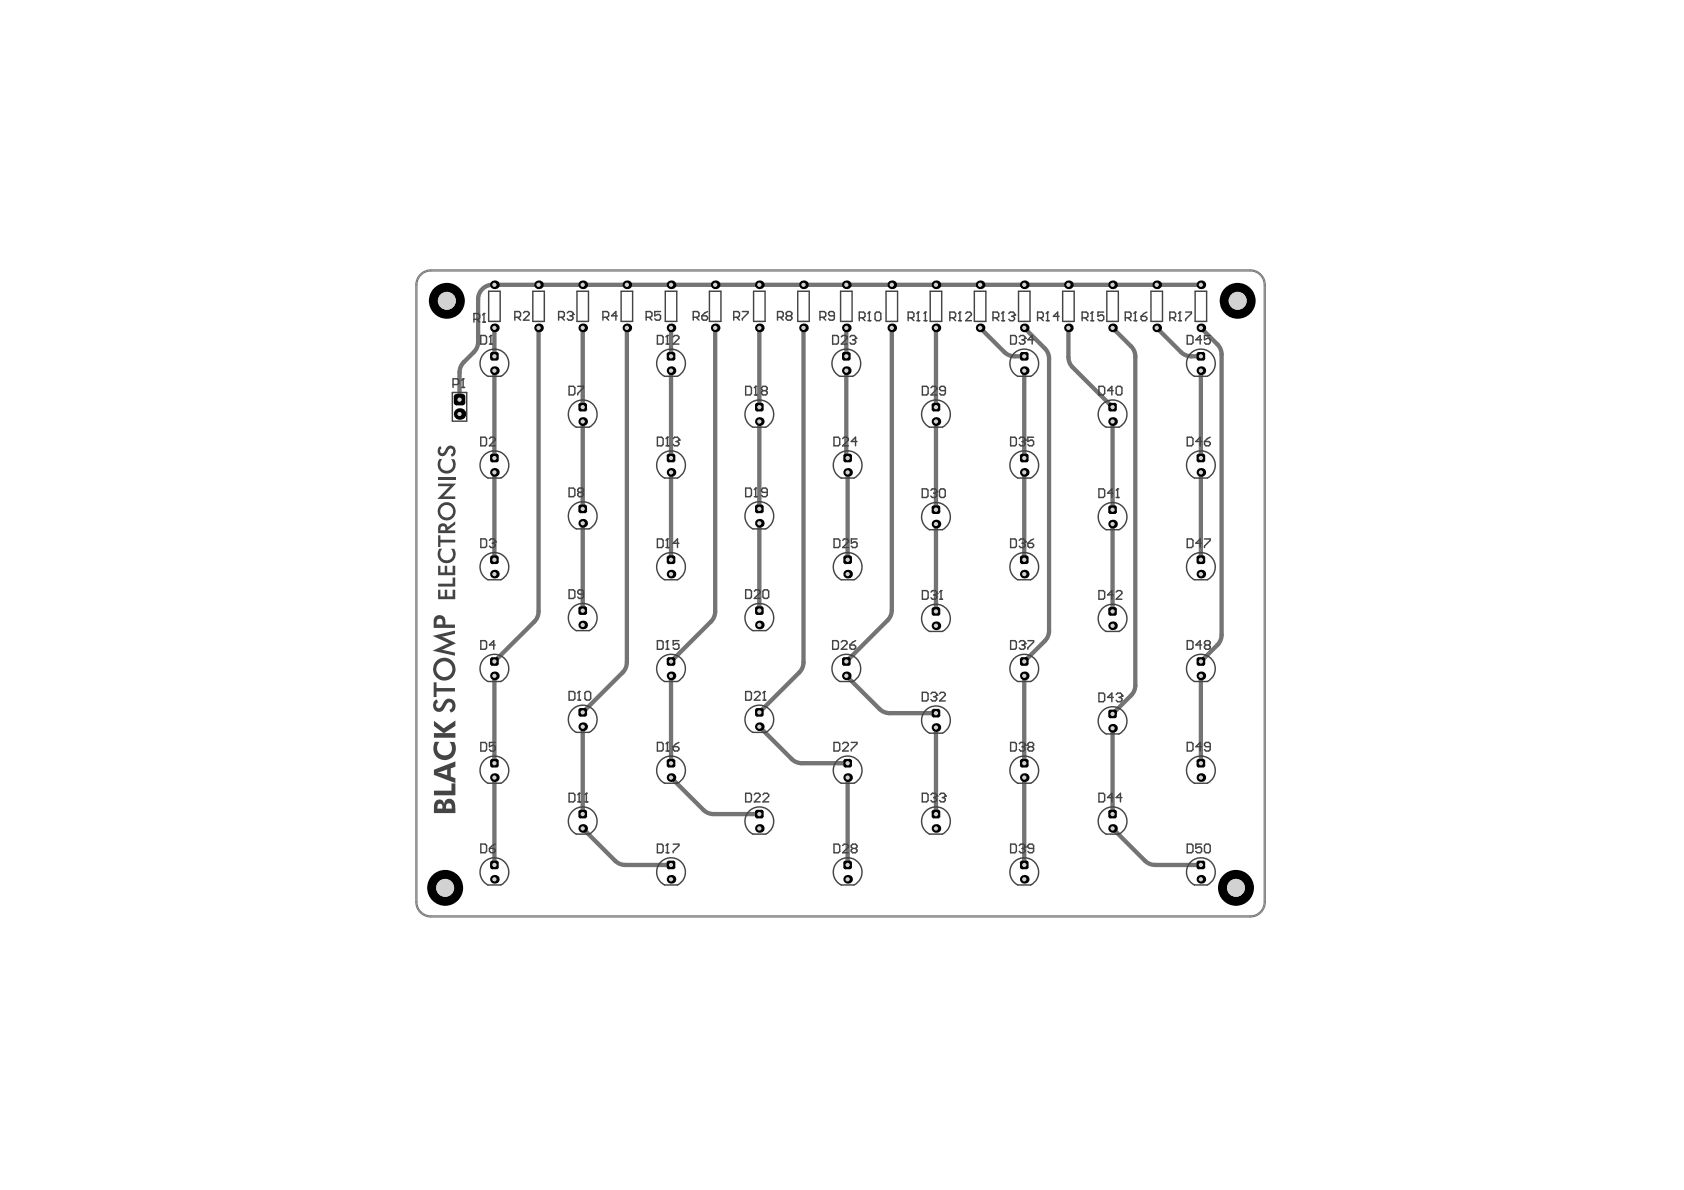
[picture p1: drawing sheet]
<svg xmlns="http://www.w3.org/2000/svg" width="297mm" height="210mm" viewBox="0 0 297 210" stroke-linecap="round" stroke-linejoin="round" font-family="sans-serif">
<g fill="#747474">
<circle cx="102.8" cy="71.8" r=".38"/>
<circle cx="102.8" cy="57.8" r=".38"/>
<circle cx="118.4" cy="62.8" r=".38"/>
<circle cx="118.4" cy="57.8" r=".38"/>
</g>
<path d="M118.4 118.9v.3" fill="none" stroke="#747474" stroke-width=".76"/>
<circle cx="118.4" cy="118.9" r=".38" fill="#747474"/>
<g fill="none" stroke="#747474" stroke-width=".76">
<path d="M84.3 52.8v7.5M102.8 57.8v14M110.6 57.8v59M118.4 57.8v5M126.2 57.8v50.1M149.3 57.8v5M157.3 57.8v49.8M165.1 57.8v14M102.8 74.4v15.4M118.4 65.4v15.4M149.3 65.4v14.8M165.1 74.4v15.5"/>
<path d="M185 63.2v48.1M196.2 74.4v15.5M200.3 62.9v58M211.8 65.4v15.4M215.5 62.5v49.5M102.8 92.3v15.4M118.4 83.3v15.4M149.5 83.3v15.4M165.1 92.4v15.4M196.2 92.4v15.4M211.8 83.3v15.4M118.4 119.2v15.4"/>
<path d="M211.8 119.2v15.4M102.8 128.2v15.4M149.5 137.2v15.4M165.1 128.3v15.3M196.2 128.5v15.1"/>
</g>
<g fill="#747474">
<circle cx="133.9" cy="89.8" r=".38"/>
<circle cx="133.9" cy="71.8" r=".38"/>
<circle cx="133.9" cy="57.8" r=".38"/>
</g>
<path d="M86.9 50.2h.3M87.2 57.8v5" fill="none" stroke="#747474" stroke-width=".76"/>
<circle cx="133.9" cy="74.4" r=".38" fill="#747474"/>
<g fill="none" stroke="#747474" stroke-width=".76">
<path d="M86.9 50.2a2.53 2.53 0 0 0-2.6 2.6M87.2 50.2h124.6M95 57.8v50.5l-.3 .7-.4 .6-7.1 7.1M133.9 57.8v14M141.7 57.8v59.4l-.2 .8-.5 .6-7.1 7.1M172.9 57.8l4.3 4.3 .6 .5a4.9 4.9 0 0 0 2.9 .2M180.7 57.8l3.9 4 .3 .7 .1 .7M188.5 57.8v5.2l.2 1.1 .5 .7 7 7M196.2 57.8l3.6 3.6 .3 .7 .2 .8M204 57.8l4.3 4.3 .7 .5a4.9 4.9 0 0 0 2.8 .2M211.8 57.8l3.2 3.2 .4 .7 .1 .8M84.3 60.3l-.1 .8-.3 .7-2.1 2.1-.6 1-.1 .8v4.8"/>
<path d="M87.2 65.4v15.4M133.9 74.4v15.4M180.7 65.4v15.4M87.2 83.3v15.4M133.9 92.3v15.4M149.3 80.2l.2 .6M180.7 83.3v15.4M87.2 119.2v15.4M110.6 116.8l-.3 1.2-.5 .6-7 7.1M126.2 107.9l-.2 .7-.6 1-7 7.1M149.3 119.2l5.8 5.9 .7 .4 1.1 .3h8.2M157.3 107.6l-.3 1.2-.4 .6-7.3 7.3"/>
<path d="M180.7 119.2v15.4M185 111.3l-.1 .7-.3 .8-3.9 3.9M215.5 112l-.1 .8-.4 .7-3.2 3.2M87.2 137.2v15.4M118.4 137.2l5.7 5.7 1 .6 .8 .1h8M133.9 128.2l5.7 5.7 1.1 .6 .7 .1h8.1M180.7 137.2v15.4M200.3 120.9l-.2 .8-.3 .7-3.6 3.5M102.8 146.1l5.7 5.7 1 .6 .8 .2h8.1M196.2 146.1l5.8 5.7 1 .6 .7 .2h8.1"/>
</g>
<circle cx="78.5" cy="156.6" r="3.2" fill="#000"/>
<circle cx="78.5" cy="156.6" r="1.58" fill="#d2d2d2"/>
<circle cx="78.8" cy="53.1" r="3.2" fill="#000"/>
<circle cx="78.8" cy="53.1" r="1.58" fill="#d2d2d2"/>
<circle cx="218" cy="156.6" r="3.2" fill="#000"/>
<circle cx="218" cy="156.6" r="1.58" fill="#d2d2d2"/>
<circle cx="218.3" cy="53.1" r="3.2" fill="#000"/>
<circle cx="218.3" cy="53.1" r="1.58" fill="#d2d2d2"/>
<path d="M211.1 152.2l.3-.4h.8l.4 .4v.7l-.4 .4h-.8l-.3-.4z" fill-rule="evenodd" fill="#000"/>
<g fill="#000">
<path d="M211.1 152.2h.3zM211.1 152l.3-.2v.4h-.3z"/>
<path d="M211.4 152.9v.4zM211.1 152.9h.3v.4l-.3-.2z"/>
<path d="M212.2 152.9h.4zM212.2 152.9h.4l-.2 .4h-.2z"/>
<path d="M212.2 151.8v.4zM212.2 151.8l.2 .1 .2 .3h-.4z"/>
</g>
<circle cx="211.8" cy="152.6" r=".38" fill="#d2d2d2"/>
<circle cx="211.8" cy="65.4" r=".76" fill="#000"/>
<circle cx="211.8" cy="65.4" r=".38" fill="#d2d2d2"/>
<circle cx="110.6" cy="50.2" r=".76" fill="#000"/>
<circle cx="110.6" cy="50.2" r=".38" fill="#d2d2d2"/>
<circle cx="211.8" cy="137.2" r=".76" fill="#000"/>
<circle cx="211.8" cy="137.2" r=".38" fill="#d2d2d2"/>
<path d="M211.1 134.2l.3-.3h.8l.4 .3v.8l-.4 .4h-.8l-.3-.4z" fill-rule="evenodd" fill="#000"/>
<g fill="#000">
<path d="M211.1 134.2h.3zM211.1 134.1l.3-.2v.3h-.3z"/>
<path d="M211.4 135v.4zM211.1 135h.3v.4l-.3-.2z"/>
<path d="M212.2 135h.4zM212.2 135h.4l-.2 .3-.2 .1z"/>
<path d="M212.2 133.9v.3zM212.2 133.9h.2l.2 .3h-.4z"/>
</g>
<circle cx="211.8" cy="134.6" r=".38" fill="#d2d2d2"/>
<circle cx="211.8" cy="119.2" r=".76" fill="#000"/>
<circle cx="211.8" cy="119.2" r=".38" fill="#d2d2d2"/>
<path d="M211.1 116.3l.3-.4h.8l.4 .4v.8l-.4 .3h-.8l-.3-.3z" fill-rule="evenodd" fill="#000"/>
<g fill="#000">
<path d="M211.1 116.3h.3zM211.1 116.1l.3-.2v.4h-.3z"/>
<path d="M211.4 117.1v.3zM211.1 117.1h.3v.3h-.1z"/>
<path d="M212.2 117.1h.4zM212.2 117.1h.4l-.2 .3h-.2z"/>
<path d="M212.2 115.9v.4zM212.2 115.9l.2 .1 .2 .3h-.4z"/>
</g>
<circle cx="211.8" cy="116.7" r=".38" fill="#d2d2d2"/>
<circle cx="211.8" cy="101.3" r=".76" fill="#000"/>
<circle cx="211.8" cy="101.3" r=".38" fill="#d2d2d2"/>
<path d="M211.1 98.4l.3-.4h.8l.4 .4v.7l-.4 .4h-.8l-.3-.4z" fill-rule="evenodd" fill="#000"/>
<g fill="#000">
<path d="M211.1 98.4h.3zM211.1 98.2l.3-.2v.4h-.3z"/>
<path d="M211.4 99.1v.4zM211.1 99.1h.3v.4l-.1-.1z"/>
<path d="M212.2 99.1h.4zM212.2 99.1h.4l-.2 .3-.2 .1z"/>
<path d="M212.2 98v.4zM212.2 98l.3 .2 .1 .2h-.4z"/>
</g>
<circle cx="211.8" cy="98.7" r=".38" fill="#d2d2d2"/>
<circle cx="211.8" cy="83.3" r=".76" fill="#000"/>
<circle cx="211.8" cy="83.3" r=".38" fill="#d2d2d2"/>
<path d="M211.1 62.5l.3-.4h.8l.4 .4v.7l-.4 .4h-.8l-.3-.4z" fill-rule="evenodd" fill="#000"/>
<g fill="#000">
<path d="M211.1 62.5h.3zM211.1 62.3l.3-.2v.4h-.3z"/>
<path d="M211.4 63.2v.4zM211.1 63.2h.3v.4l-.3-.2z"/>
<path d="M212.2 63.2h.4zM212.2 63.2h.4l-.1 .2-.3 .2z"/>
<path d="M212.2 62.1v.4zM212.2 62.1h.2l.2 .4h-.4z"/>
</g>
<circle cx="211.8" cy="62.8" r=".38" fill="#d2d2d2"/>
<circle cx="211.8" cy="50.2" r=".76" fill="#000"/>
<circle cx="211.8" cy="50.2" r=".38" fill="#d2d2d2"/>
<circle cx="110.6" cy="57.8" r=".76" fill="#000"/>
<circle cx="110.6" cy="57.8" r=".38" fill="#d2d2d2"/>
<circle cx="211.8" cy="155.1" r=".76" fill="#000"/>
<circle cx="211.8" cy="155.1" r=".38" fill="#d2d2d2"/>
<path d="M211.1 80.4l.3-.4h.8l.4 .4v.8l-.4 .4h-.8l-.3-.4z" fill-rule="evenodd" fill="#000"/>
<g fill="#000">
<path d="M211.1 80.4h.3zM211.1 80.2l.3-.2v.4h-.3z"/>
<path d="M211.4 81.2v.4zM211.1 81.2h.3v.4l-.3-.2z"/>
<path d="M212.2 81.2h.4zM212.2 81.2h.4l-.2 .3-.2 .1z"/>
<path d="M212.2 80v.4zM212.2 80l.2 .1 .2 .3h-.4z"/>
</g>
<circle cx="211.8" cy="80.8" r=".38" fill="#d2d2d2"/>
<circle cx="211.8" cy="57.8" r=".76" fill="#000"/>
<circle cx="211.8" cy="57.8" r=".38" fill="#d2d2d2"/>
<path d="M86.4 152.2l.4-.4h.8l.4 .4v.7l-.4 .4h-.8l-.4-.4z" fill-rule="evenodd" fill="#000"/>
<g fill="#000">
<path d="M86.4 152.2h.4zM86.5 152l.3-.2v.4h-.4z"/>
<path d="M86.8 152.9v.4zM86.4 152.9h.4v.4l-.3-.2z"/>
<path d="M87.6 152.9h.4zM87.6 152.9h.4l-.1 .2-.3 .2z"/>
<path d="M87.6 151.8v.4zM87.6 151.8l.3 .2 .1 .2h-.4z"/>
</g>
<circle cx="87.2" cy="152.6" r=".38" fill="#d2d2d2"/>
<circle cx="87.2" cy="65.4" r=".76" fill="#000"/>
<circle cx="87.2" cy="65.4" r=".38" fill="#d2d2d2"/>
<circle cx="102.8" cy="128.2" r=".76" fill="#000"/>
<circle cx="102.8" cy="128.2" r=".38" fill="#d2d2d2"/>
<path d="M102 89.4l.4-.4h.8l.3 .4v.7l-.3 .4h-.8l-.4-.4z" fill-rule="evenodd" fill="#000"/>
<g fill="#000">
<path d="M102 89.4h.4zM102.1 89.2l.3-.2v.4h-.4z"/>
<path d="M102.4 90.1v.4zM102 90.1h.4v.4h-.2z"/>
<path d="M103.2 90.1h.3zM103.2 90.1h.3v.2l-.3 .2z"/>
<path d="M103.2 89v.4zM103.2 89l.3 .2v.2h-.3z"/>
</g>
<circle cx="102.8" cy="89.8" r=".38" fill="#d2d2d2"/>
<path d="M117.6 152.2l.4-.4h.7l.4 .4v.7l-.4 .4h-.7l-.4-.4z" fill-rule="evenodd" fill="#000"/>
<g fill="#000">
<path d="M117.6 152.2h.4zM117.7 152l.3-.2v.4h-.4z"/>
<path d="M118 152.9v.4zM117.6 152.9h.4v.4l-.3-.2z"/>
<path d="M118.7 152.9h.4zM118.7 152.9h.4v.2l-.4 .2z"/>
<path d="M118.7 151.8v.4zM118.7 151.8l.4 .2v.2h-.4z"/>
</g>
<circle cx="118.4" cy="152.6" r=".38" fill="#d2d2d2"/>
<circle cx="118.4" cy="65.4" r=".76" fill="#000"/>
<circle cx="118.4" cy="65.4" r=".38" fill="#d2d2d2"/>
<circle cx="133.9" cy="128.2" r=".76" fill="#000"/>
<circle cx="133.9" cy="128.2" r=".38" fill="#d2d2d2"/>
<path d="M133.2 89.4l.4-.4h.7l.4 .4v.7l-.4 .4h-.7l-.4-.4z" fill-rule="evenodd" fill="#000"/>
<g fill="#000">
<path d="M133.2 89.4h.4zM133.2 89.2l.4-.2v.4h-.4z"/>
<path d="M133.6 90.1v.4zM133.2 90.1h.4v.4l-.4-.2z"/>
<path d="M134.3 90.1h.4zM134.3 90.1h.4l-.2 .4h-.2z"/>
<path d="M134.3 89v.4zM134.3 89l.3 .2 .1 .2h-.4z"/>
</g>
<circle cx="133.9" cy="89.8" r=".38" fill="#d2d2d2"/>
<path d="M148.8 152.2l.3-.4h.8l.4 .4v.7l-.4 .4h-.8l-.3-.4z" fill-rule="evenodd" fill="#000"/>
<g fill="#000">
<path d="M148.8 152.2h.3zM148.8 152l.3-.2v.4h-.3z"/>
<path d="M149.1 152.9v.4zM148.8 152.9h.3v.4l-.3-.2z"/>
<path d="M149.9 152.9h.4zM149.9 152.9h.4l-.1 .2-.3 .2z"/>
<path d="M149.9 151.8v.4zM149.9 151.8l.3 .2 .1 .2h-.4z"/>
</g>
<circle cx="149.5" cy="152.6" r=".38" fill="#d2d2d2"/>
<circle cx="149.3" cy="65.4" r=".76" fill="#000"/>
<circle cx="149.3" cy="65.4" r=".38" fill="#d2d2d2"/>
<circle cx="165.1" cy="128.3" r=".76" fill="#000"/>
<circle cx="165.1" cy="128.3" r=".38" fill="#d2d2d2"/>
<path d="M164.3 107.5l.4-.4h.8l.4 .4v.7l-.4 .4h-.8l-.4-.4z" fill-rule="evenodd" fill="#000"/>
<g fill="#000">
<path d="M164.3 107.5h.4zM164.4 107.3l.3-.2v.4h-.4z"/>
<path d="M164.7 108.2v.4zM164.3 108.2h.4v.4l-.3-.2z"/>
<path d="M165.5 108.2h.4zM165.5 108.2h.4l-.1 .2-.3 .2z"/>
<path d="M165.5 107.1v.4zM165.5 107.1h.2l.2 .4h-.4z"/>
</g>
<circle cx="165.1" cy="107.8" r=".38" fill="#d2d2d2"/>
<path d="M179.9 152.2l.4-.4h.7l.4 .4v.7l-.4 .4h-.7l-.4-.4z" fill-rule="evenodd" fill="#000"/>
<g fill="#000">
<path d="M179.9 152.2h.4zM180 152l.3-.2v.4h-.4z"/>
<path d="M180.3 152.9v.4zM179.9 152.9h.4v.4l-.3-.2z"/>
<path d="M181 152.9h.4zM181 152.9h.4l-.2 .4h-.2z"/>
<path d="M181 151.8v.4zM181 151.8l.4 .2v.2h-.4z"/>
</g>
<circle cx="180.7" cy="152.6" r=".38" fill="#d2d2d2"/>
<circle cx="180.7" cy="65.4" r=".76" fill="#000"/>
<circle cx="180.7" cy="65.4" r=".38" fill="#d2d2d2"/>
<circle cx="87.2" cy="137.2" r=".76" fill="#000"/>
<circle cx="87.2" cy="137.2" r=".38" fill="#d2d2d2"/>
<path d="M86.4 134.2l.4-.3h.8l.4 .3v.8l-.4 .4h-.8l-.4-.4z" fill-rule="evenodd" fill="#000"/>
<g fill="#000">
<path d="M86.4 134.2h.4zM86.5 134.1l.3-.2v.3h-.4z"/>
<path d="M86.8 135v.4zM86.4 135h.4v.4l-.3-.2z"/>
<path d="M87.6 135h.4zM87.6 135h.4l-.1 .2-.3 .2z"/>
<path d="M87.6 133.9v.3zM87.6 133.9l.3 .2 .1 .1h-.4z"/>
</g>
<circle cx="87.2" cy="134.6" r=".38" fill="#d2d2d2"/>
<circle cx="87.2" cy="119.2" r=".76" fill="#000"/>
<circle cx="87.2" cy="119.2" r=".38" fill="#d2d2d2"/>
<path d="M86.4 116.3l.4-.4h.8l.4 .4v.8l-.4 .3h-.8l-.4-.3z" fill-rule="evenodd" fill="#000"/>
<g fill="#000">
<path d="M86.4 116.3h.4zM86.5 116.1l.3-.2v.4h-.4z"/>
<path d="M86.8 117.1v.3zM86.4 117.1h.4v.3h-.2z"/>
<path d="M87.6 117.1h.4zM87.6 117.1h.4l-.2 .3h-.2z"/>
<path d="M87.6 115.9v.4zM87.6 115.9l.2 .1 .2 .3h-.4z"/>
</g>
<circle cx="87.2" cy="116.7" r=".38" fill="#d2d2d2"/>
<circle cx="87.2" cy="101.3" r=".76" fill="#000"/>
<circle cx="87.2" cy="101.3" r=".38" fill="#d2d2d2"/>
<path d="M86.4 98.4l.4-.4h.8l.4 .4v.7l-.4 .4h-.8l-.4-.4z" fill-rule="evenodd" fill="#000"/>
<g fill="#000">
<path d="M86.4 98.4h.4zM86.5 98.2l.3-.2v.4h-.4z"/>
<path d="M86.8 99.1v.4zM86.4 99.1h.4v.4l-.2-.1z"/>
<path d="M87.6 99.1h.4zM87.6 99.1h.4l-.2 .3-.2 .1z"/>
<path d="M87.6 98v.4zM87.6 98l.3 .2 .1 .2h-.4z"/>
</g>
<circle cx="87.2" cy="98.7" r=".38" fill="#d2d2d2"/>
<circle cx="87.2" cy="83.3" r=".76" fill="#000"/>
<circle cx="87.2" cy="83.3" r=".38" fill="#d2d2d2"/>
<path d="M86.4 62.5l.4-.4h.8l.4 .4v.7l-.4 .4h-.8l-.4-.4z" fill-rule="evenodd" fill="#000"/>
<g fill="#000">
<path d="M86.4 62.5h.4zM86.5 62.3l.3-.2v.4h-.4z"/>
<path d="M86.8 63.2v.4zM86.4 63.2h.4v.4l-.3-.2z"/>
<path d="M87.6 63.2h.4zM87.6 63.2h.4l-.1 .2-.3 .2z"/>
<path d="M87.6 62.1v.4zM87.6 62.1h.2l.2 .4h-.4z"/>
</g>
<circle cx="87.2" cy="62.8" r=".38" fill="#d2d2d2"/>
<circle cx="87.2" cy="50.2" r=".76" fill="#000"/>
<circle cx="87.2" cy="50.2" r=".38" fill="#d2d2d2"/>
<circle cx="95" cy="50.2" r=".76" fill="#000"/>
<circle cx="95" cy="50.2" r=".38" fill="#d2d2d2"/>
<path d="M102 143.2l.4-.4h.8l.3 .4v.8l-.3 .4h-.8l-.4-.4z" fill-rule="evenodd" fill="#000"/>
<g fill="#000">
<path d="M102 143.2h.4zM102.1 143l.3-.2v.4h-.4z"/>
<path d="M102.4 144v.4zM102 144h.4v.4l-.2-.1z"/>
<path d="M103.2 144h.3zM103.2 144h.3v.2l-.3 .2z"/>
<path d="M103.2 142.8v.4zM103.2 142.8l.3 .2v.2h-.3z"/>
</g>
<circle cx="102.8" cy="143.6" r=".38" fill="#d2d2d2"/>
<path d="M102 125.3l.4-.4h.8l.3 .4v.7l-.3 .4h-.8l-.4-.4z" fill-rule="evenodd" fill="#000"/>
<g fill="#000">
<path d="M102 125.3h.4zM102.1 125.1l.3-.2v.4h-.4z"/>
<path d="M102.4 126v.4zM102 126h.4v.4l-.3-.2z"/>
<path d="M103.2 126h.3zM103.2 126h.3v.2l-.3 .2z"/>
<path d="M103.2 124.9v.4zM103.2 124.9h.2l.1 .4h-.3z"/>
</g>
<circle cx="102.8" cy="125.7" r=".38" fill="#d2d2d2"/>
<circle cx="102.8" cy="110.2" r=".76" fill="#000"/>
<circle cx="102.8" cy="110.2" r=".38" fill="#d2d2d2"/>
<path d="M102 107.3l.4-.4h.8l.3 .4v.8l-.3 .4h-.8l-.4-.4z" fill-rule="evenodd" fill="#000"/>
<g fill="#000">
<path d="M102 107.3h.4zM102.1 107.1l.3-.2v.4h-.4z"/>
<path d="M102.4 108.1v.4zM102 108.1h.4v.4l-.2-.1z"/>
<path d="M103.2 108.1h.3zM103.2 108.1h.3l-.1 .3-.2 .1z"/>
<path d="M103.2 106.9v.4zM103.2 106.9l.2 .1 .1 .3h-.3z"/>
</g>
<circle cx="102.8" cy="107.7" r=".38" fill="#d2d2d2"/>
<circle cx="102.8" cy="92.3" r=".76" fill="#000"/>
<circle cx="102.8" cy="92.3" r=".38" fill="#d2d2d2"/>
<path d="M102 71.4l.4-.3h.8l.3 .3v.8l-.3 .4h-.8l-.4-.4z" fill-rule="evenodd" fill="#000"/>
<g fill="#000">
<path d="M102 71.4h.4zM102.1 71.2l.3-.1v.3h-.4z"/>
<path d="M102.4 72.2v.4zM102 72.2h.4v.4l-.2-.1z"/>
<path d="M103.2 72.2h.3zM103.2 72.2h.3v.2l-.3 .2z"/>
<path d="M103.2 71.1v.3zM103.2 71.1l.3 .1v.2h-.3z"/>
</g>
<circle cx="102.8" cy="71.8" r=".38" fill="#d2d2d2"/>
<circle cx="102.8" cy="50.2" r=".76" fill="#000"/>
<circle cx="102.8" cy="50.2" r=".38" fill="#d2d2d2"/>
<circle cx="118.4" cy="137.2" r=".76" fill="#000"/>
<circle cx="118.4" cy="137.2" r=".38" fill="#d2d2d2"/>
<path d="M117.6 134.2l.4-.3h.7l.4 .3v.8l-.4 .4h-.7l-.4-.4z" fill-rule="evenodd" fill="#000"/>
<g fill="#000">
<path d="M117.6 134.2h.4zM117.7 134.1l.3-.2v.3h-.4z"/>
<path d="M118 135v.4zM117.6 135h.4v.4l-.3-.2z"/>
<path d="M118.7 135h.4zM118.7 135h.4l-.2 .3-.2 .1z"/>
<path d="M118.7 133.9v.3zM118.7 133.9h.2l.2 .3h-.4z"/>
</g>
<circle cx="118.4" cy="134.6" r=".38" fill="#d2d2d2"/>
<circle cx="118.4" cy="119.2" r=".76" fill="#000"/>
<circle cx="118.4" cy="119.2" r=".38" fill="#d2d2d2"/>
<path d="M117.6 116.3l.4-.4h.7l.4 .4v.8l-.4 .3h-.7l-.4-.3z" fill-rule="evenodd" fill="#000"/>
<g fill="#000">
<path d="M117.6 116.3h.4zM117.7 116.1l.3-.2v.4h-.4z"/>
<path d="M118 117.1v.3zM117.6 117.1h.4v.3h-.2z"/>
<path d="M118.7 117.1h.4zM118.7 117.1h.4l-.2 .3h-.2z"/>
<path d="M118.7 115.9v.4zM118.7 115.9l.2 .1 .2 .3h-.4z"/>
</g>
<circle cx="118.4" cy="116.7" r=".38" fill="#d2d2d2"/>
<circle cx="118.4" cy="101.3" r=".76" fill="#000"/>
<circle cx="118.4" cy="101.3" r=".38" fill="#d2d2d2"/>
<path d="M117.6 98.4l.4-.4h.7l.4 .4v.7l-.4 .4h-.7l-.4-.4z" fill-rule="evenodd" fill="#000"/>
<g fill="#000">
<path d="M117.6 98.4h.4zM117.7 98.2l.3-.2v.4h-.4z"/>
<path d="M118 99.1v.4zM117.6 99.1h.4v.4l-.2-.1z"/>
<path d="M118.7 99.1h.4zM118.7 99.1h.4l-.2 .3-.2 .1z"/>
<path d="M118.7 98v.4zM118.7 98l.4 .2v.2h-.4z"/>
</g>
<circle cx="118.4" cy="98.7" r=".38" fill="#d2d2d2"/>
<circle cx="118.4" cy="83.3" r=".76" fill="#000"/>
<circle cx="118.4" cy="83.3" r=".38" fill="#d2d2d2"/>
<path d="M117.6 62.5l.4-.4h.7l.4 .4v.7l-.4 .4h-.7l-.4-.4z" fill-rule="evenodd" fill="#000"/>
<g fill="#000">
<path d="M117.6 62.5h.4zM117.7 62.3l.3-.2v.4h-.4z"/>
<path d="M118 63.2v.4zM117.6 63.2h.4v.4l-.3-.2z"/>
<path d="M118.7 63.2h.4zM118.7 63.2h.4v.2l-.4 .2z"/>
<path d="M118.7 62.1v.4zM118.7 62.1h.2l.2 .4h-.4z"/>
</g>
<circle cx="118.4" cy="62.8" r=".38" fill="#d2d2d2"/>
<circle cx="118.4" cy="50.2" r=".76" fill="#000"/>
<circle cx="118.4" cy="50.2" r=".38" fill="#d2d2d2"/>
<circle cx="126.2" cy="50.2" r=".76" fill="#000"/>
<circle cx="126.2" cy="50.2" r=".38" fill="#d2d2d2"/>
<path d="M133.2 143.2l.4-.4h.7l.4 .4v.8l-.4 .4h-.7l-.4-.4z" fill-rule="evenodd" fill="#000"/>
<g fill="#000">
<path d="M133.2 143.2h.4zM133.2 143l.4-.2v.4h-.4z"/>
<path d="M133.6 144v.4zM133.2 144h.4v.4l-.4-.2z"/>
<path d="M134.3 144h.4zM134.3 144h.4l-.2 .3-.2 .1z"/>
<path d="M134.3 142.8v.4zM134.3 142.8l.2 .1 .2 .3h-.4z"/>
</g>
<circle cx="133.9" cy="143.6" r=".38" fill="#d2d2d2"/>
<path d="M133.2 125.3l.4-.4h.7l.4 .4v.7l-.4 .4h-.7l-.4-.4z" fill-rule="evenodd" fill="#000"/>
<g fill="#000">
<path d="M133.2 125.3h.4zM133.2 125.1l.4-.2v.4h-.4z"/>
<path d="M133.6 126v.4zM133.2 126h.4v.4l-.4-.2z"/>
<path d="M134.3 126h.4zM134.3 126h.4l-.1 .2-.3 .2z"/>
<path d="M134.3 124.9v.4zM134.3 124.9h.2l.2 .4h-.4z"/>
</g>
<circle cx="133.9" cy="125.7" r=".38" fill="#d2d2d2"/>
<circle cx="133.9" cy="110.2" r=".76" fill="#000"/>
<circle cx="133.9" cy="110.2" r=".38" fill="#d2d2d2"/>
<path d="M133.2 107.3l.4-.4h.7l.4 .4v.8l-.4 .4h-.7l-.4-.4z" fill-rule="evenodd" fill="#000"/>
<g fill="#000">
<path d="M133.2 107.3h.4zM133.2 107.1l.4-.2v.4h-.4z"/>
<path d="M133.6 108.1v.4zM133.2 108.1h.4v.4l-.2-.1z"/>
<path d="M134.3 108.1h.4zM134.3 108.1h.4l-.2 .3-.2 .1z"/>
<path d="M134.3 106.9v.4zM134.3 106.9l.2 .1 .2 .3h-.4z"/>
</g>
<circle cx="133.9" cy="107.7" r=".38" fill="#d2d2d2"/>
<circle cx="133.9" cy="92.3" r=".76" fill="#000"/>
<circle cx="133.9" cy="92.3" r=".38" fill="#d2d2d2"/>
<path d="M133.2 71.4l.4-.3h.7l.4 .3v.8l-.4 .4h-.7l-.4-.4z" fill-rule="evenodd" fill="#000"/>
<g fill="#000">
<path d="M133.2 71.4h.4zM133.2 71.2l.4-.1v.3h-.4z"/>
<path d="M133.6 72.2v.4zM133.2 72.2h.4v.4l-.4-.2z"/>
<path d="M134.3 72.2h.4zM134.3 72.2h.4l-.2 .3-.2 .1z"/>
<path d="M134.3 71.1v.3zM134.3 71.1h.2l.2 .3h-.4z"/>
</g>
<circle cx="133.9" cy="71.8" r=".38" fill="#d2d2d2"/>
<circle cx="133.9" cy="50.2" r=".76" fill="#000"/>
<circle cx="133.9" cy="50.2" r=".38" fill="#d2d2d2"/>
<circle cx="141.7" cy="50.2" r=".76" fill="#000"/>
<circle cx="141.7" cy="50.2" r=".38" fill="#d2d2d2"/>
<circle cx="149.5" cy="137.2" r=".76" fill="#000"/>
<circle cx="149.5" cy="137.2" r=".38" fill="#d2d2d2"/>
<path d="M148.8 134.2l.3-.3h.8l.4 .3v.8l-.4 .4h-.8l-.3-.4z" fill-rule="evenodd" fill="#000"/>
<g fill="#000">
<path d="M148.8 134.2h.3zM148.8 134.1l.3-.2v.3h-.3z"/>
<path d="M149.1 135v.4zM148.8 135h.3v.4l-.2-.1z"/>
<path d="M149.9 135h.4zM149.9 135h.4l-.1 .2-.3 .2z"/>
<path d="M149.9 133.9v.3zM149.9 133.9l.3 .2 .1 .1h-.4z"/>
</g>
<circle cx="149.5" cy="134.6" r=".38" fill="#d2d2d2"/>
<circle cx="149.3" cy="119.2" r=".76" fill="#000"/>
<circle cx="149.3" cy="119.2" r=".38" fill="#d2d2d2"/>
<path d="M148.5 116.3l.4-.4h.8l.3 .4v.8l-.3 .3h-.8l-.4-.3z" fill-rule="evenodd" fill="#000"/>
<g fill="#000">
<path d="M148.5 116.3h.4zM148.6 116.1l.3-.2v.4h-.4z"/>
<path d="M148.9 117.1v.3zM148.5 117.1h.4v.3h-.2z"/>
<path d="M149.7 117.1h.3zM149.7 117.1h.3l-.1 .3h-.2z"/>
<path d="M149.7 115.9v.4zM149.7 115.9l.2 .1 .1 .3h-.3z"/>
</g>
<circle cx="149.3" cy="116.7" r=".38" fill="#d2d2d2"/>
<circle cx="149.5" cy="101.3" r=".76" fill="#000"/>
<circle cx="149.5" cy="101.3" r=".38" fill="#d2d2d2"/>
<path d="M148.8 98.4l.3-.4h.8l.4 .4v.7l-.4 .4h-.8l-.3-.4z" fill-rule="evenodd" fill="#000"/>
<g fill="#000">
<path d="M148.8 98.4h.3zM148.8 98.2l.3-.2v.4h-.3z"/>
<path d="M149.1 99.1v.4zM148.8 99.1h.3v.4l-.2-.1z"/>
<path d="M149.9 99.1h.4zM149.9 99.1h.4l-.2 .3-.2 .1z"/>
<path d="M149.9 98v.4zM149.9 98l.3 .2 .1 .2h-.4z"/>
</g>
<circle cx="149.5" cy="98.7" r=".38" fill="#d2d2d2"/>
<circle cx="149.5" cy="83.3" r=".76" fill="#000"/>
<circle cx="149.5" cy="83.3" r=".38" fill="#d2d2d2"/>
<path d="M148.5 62.5l.4-.4h.8l.3 .4v.7l-.3 .4h-.8l-.4-.4z" fill-rule="evenodd" fill="#000"/>
<g fill="#000">
<path d="M148.5 62.5h.4zM148.6 62.3l.3-.2v.4h-.4z"/>
<path d="M148.9 63.2v.4zM148.5 63.2h.4v.4l-.3-.2z"/>
<path d="M149.7 63.2h.3zM149.7 63.2h.3v.2l-.3 .2z"/>
<path d="M149.7 62.1v.4zM149.7 62.1h.2l.1 .4h-.3z"/>
</g>
<circle cx="149.3" cy="62.8" r=".38" fill="#d2d2d2"/>
<circle cx="149.3" cy="50.2" r=".76" fill="#000"/>
<circle cx="149.3" cy="50.2" r=".38" fill="#d2d2d2"/>
<circle cx="157.3" cy="50.2" r=".76" fill="#000"/>
<circle cx="157.3" cy="50.2" r=".38" fill="#d2d2d2"/>
<path d="M164.3 143.2l.4-.4h.8l.4 .4v.8l-.4 .4h-.8l-.4-.4z" fill-rule="evenodd" fill="#000"/>
<g fill="#000">
<path d="M164.3 143.2h.4zM164.4 143l.3-.2v.4h-.4z"/>
<path d="M164.7 144v.4zM164.3 144h.4v.4l-.3-.2z"/>
<path d="M165.5 144h.4zM165.5 144h.4l-.2 .3-.2 .1z"/>
<path d="M165.5 142.8v.4zM165.5 142.8l.2 .1 .2 .3h-.4z"/>
</g>
<circle cx="165.1" cy="143.6" r=".38" fill="#d2d2d2"/>
<path d="M164.3 125.4l.4-.4h.8l.4 .4v.8l-.4 .4h-.8l-.4-.4z" fill-rule="evenodd" fill="#000"/>
<g fill="#000">
<path d="M164.3 125.4h.4zM164.4 125.2l.3-.2v.4h-.4z"/>
<path d="M164.7 126.2v.4zM164.3 126.2h.4v.4l-.3-.2z"/>
<path d="M165.5 126.2h.4zM165.5 126.2h.4l-.2 .3-.2 .1z"/>
<path d="M165.5 125v.4zM165.5 125l.2 .1 .2 .3h-.4z"/>
</g>
<circle cx="165.1" cy="125.8" r=".38" fill="#d2d2d2"/>
<circle cx="165.1" cy="110.4" r=".76" fill="#000"/>
<circle cx="165.1" cy="110.4" r=".38" fill="#d2d2d2"/>
<circle cx="165.1" cy="92.4" r=".76" fill="#000"/>
<circle cx="165.1" cy="92.4" r=".38" fill="#d2d2d2"/>
<path d="M164.3 71.4l.4-.3h.8l.4 .3v.8l-.4 .4h-.8l-.4-.4z" fill-rule="evenodd" fill="#000"/>
<g fill="#000">
<path d="M164.3 71.4h.4zM164.4 71.2l.3-.1v.3h-.4z"/>
<path d="M164.7 72.2v.4zM164.3 72.2h.4v.4l-.3-.2z"/>
<path d="M165.5 72.2h.4zM165.5 72.2h.4l-.2 .3-.2 .1z"/>
<path d="M165.5 71.1v.3zM165.5 71.1h.2l.2 .3h-.4z"/>
</g>
<circle cx="165.1" cy="71.8" r=".38" fill="#d2d2d2"/>
<circle cx="165.1" cy="50.2" r=".76" fill="#000"/>
<circle cx="165.1" cy="50.2" r=".38" fill="#d2d2d2"/>
<circle cx="172.9" cy="50.2" r=".76" fill="#000"/>
<circle cx="172.9" cy="50.2" r=".38" fill="#d2d2d2"/>
<circle cx="180.7" cy="137.2" r=".76" fill="#000"/>
<circle cx="180.7" cy="137.2" r=".38" fill="#d2d2d2"/>
<path d="M179.9 134.2l.4-.3h.7l.4 .3v.8l-.4 .4h-.7l-.4-.4z" fill-rule="evenodd" fill="#000"/>
<g fill="#000">
<path d="M179.9 134.2h.4zM180 134.1l.3-.2v.3h-.4z"/>
<path d="M180.3 135v.4zM179.9 135h.4v.4l-.3-.2z"/>
<path d="M181 135h.4zM181 135h.4l-.2 .3-.2 .1z"/>
<path d="M181 133.9v.3zM181 133.9h.2l.2 .3h-.4z"/>
</g>
<circle cx="180.7" cy="134.6" r=".38" fill="#d2d2d2"/>
<circle cx="180.7" cy="119.2" r=".76" fill="#000"/>
<circle cx="180.7" cy="119.2" r=".38" fill="#d2d2d2"/>
<path d="M179.9 116.3l.4-.4h.7l.4 .4v.8l-.4 .3h-.7l-.4-.3z" fill-rule="evenodd" fill="#000"/>
<g fill="#000">
<path d="M179.9 116.3h.4zM180 116.1l.3-.2v.4h-.4z"/>
<path d="M180.3 117.1v.3zM179.9 117.1h.4v.3h-.2z"/>
<path d="M181 117.1h.4zM181 117.1h.4l-.2 .3h-.2z"/>
<path d="M181 115.9v.4zM181 115.9l.2 .1 .2 .3h-.4z"/>
</g>
<circle cx="180.7" cy="116.7" r=".38" fill="#d2d2d2"/>
<circle cx="180.7" cy="101.3" r=".76" fill="#000"/>
<circle cx="180.7" cy="101.3" r=".38" fill="#d2d2d2"/>
<path d="M179.9 98.4l.4-.4h.7l.4 .4v.7l-.4 .4h-.7l-.4-.4z" fill-rule="evenodd" fill="#000"/>
<g fill="#000">
<path d="M179.9 98.4h.4zM180 98.2l.3-.2v.4h-.4z"/>
<path d="M180.3 99.1v.4zM179.9 99.1h.4v.4l-.2-.1z"/>
<path d="M181 99.1h.4zM181 99.1h.4l-.2 .3-.2 .1z"/>
<path d="M181 98v.4zM181 98l.4 .2v.2h-.4z"/>
</g>
<circle cx="180.7" cy="98.7" r=".38" fill="#d2d2d2"/>
<circle cx="180.7" cy="83.3" r=".76" fill="#000"/>
<circle cx="180.7" cy="83.3" r=".38" fill="#d2d2d2"/>
<path d="M179.9 62.5l.4-.4h.7l.4 .4v.7l-.4 .4h-.7l-.4-.4z" fill-rule="evenodd" fill="#000"/>
<g fill="#000">
<path d="M179.9 62.5h.4zM180 62.3l.3-.2v.4h-.4z"/>
<path d="M180.3 63.2v.4zM179.9 63.2h.4v.4l-.3-.2z"/>
<path d="M181 63.2h.4zM181 63.2h.4v.2l-.4 .2z"/>
<path d="M181 62.1v.4zM181 62.1h.2l.2 .4h-.4z"/>
</g>
<circle cx="180.7" cy="62.8" r=".38" fill="#d2d2d2"/>
<circle cx="180.7" cy="50.2" r=".76" fill="#000"/>
<circle cx="180.7" cy="50.2" r=".38" fill="#d2d2d2"/>
<circle cx="188.5" cy="50.2" r=".76" fill="#000"/>
<circle cx="188.5" cy="50.2" r=".38" fill="#d2d2d2"/>
<circle cx="87.2" cy="155.1" r=".76" fill="#000"/>
<circle cx="87.2" cy="155.1" r=".38" fill="#d2d2d2"/>
<path d="M86.4 80.4l.4-.4h.8l.4 .4v.8l-.4 .4h-.8l-.4-.4z" fill-rule="evenodd" fill="#000"/>
<g fill="#000">
<path d="M86.4 80.4h.4zM86.5 80.2l.3-.2v.4h-.4z"/>
<path d="M86.8 81.2v.4zM86.4 81.2h.4v.4l-.3-.2z"/>
<path d="M87.6 81.2h.4zM87.6 81.2h.4l-.1 .2-.3 .2z"/>
<path d="M87.6 80v.4zM87.6 80l.3 .2 .1 .2h-.4z"/>
</g>
<circle cx="87.2" cy="80.8" r=".38" fill="#d2d2d2"/>
<circle cx="87.2" cy="57.8" r=".76" fill="#000"/>
<circle cx="87.2" cy="57.8" r=".38" fill="#d2d2d2"/>
<circle cx="95" cy="57.8" r=".76" fill="#000"/>
<circle cx="95" cy="57.8" r=".38" fill="#d2d2d2"/>
<circle cx="102.8" cy="146.1" r=".76" fill="#000"/>
<circle cx="102.8" cy="146.1" r=".38" fill="#d2d2d2"/>
<circle cx="102.8" cy="74.4" r=".76" fill="#000"/>
<circle cx="102.8" cy="74.4" r=".38" fill="#d2d2d2"/>
<circle cx="102.8" cy="57.8" r=".76" fill="#000"/>
<circle cx="102.8" cy="57.8" r=".38" fill="#d2d2d2"/>
<circle cx="118.4" cy="155.1" r=".76" fill="#000"/>
<circle cx="118.4" cy="155.1" r=".38" fill="#d2d2d2"/>
<path d="M117.6 80.4l.4-.4h.7l.4 .4v.8l-.4 .4h-.7l-.4-.4z" fill-rule="evenodd" fill="#000"/>
<g fill="#000">
<path d="M117.6 80.4h.4zM117.7 80.2l.3-.2v.4h-.4z"/>
<path d="M118 81.2v.4zM117.6 81.2h.4v.4l-.3-.2z"/>
<path d="M118.7 81.2h.4zM118.7 81.2h.4l-.2 .3-.2 .1z"/>
<path d="M118.7 80v.4zM118.7 80l.2 .1 .2 .3h-.4z"/>
</g>
<circle cx="118.4" cy="80.8" r=".38" fill="#d2d2d2"/>
<circle cx="118.4" cy="57.8" r=".76" fill="#000"/>
<circle cx="118.4" cy="57.8" r=".38" fill="#d2d2d2"/>
<circle cx="126.2" cy="57.8" r=".76" fill="#000"/>
<circle cx="126.2" cy="57.8" r=".38" fill="#d2d2d2"/>
<circle cx="133.9" cy="146.1" r=".76" fill="#000"/>
<circle cx="133.9" cy="146.1" r=".38" fill="#d2d2d2"/>
<circle cx="133.9" cy="74.4" r=".76" fill="#000"/>
<circle cx="133.9" cy="74.4" r=".38" fill="#d2d2d2"/>
<circle cx="133.9" cy="57.8" r=".76" fill="#000"/>
<circle cx="133.9" cy="57.8" r=".38" fill="#d2d2d2"/>
<circle cx="141.7" cy="57.8" r=".76" fill="#000"/>
<circle cx="141.7" cy="57.8" r=".38" fill="#d2d2d2"/>
<circle cx="149.5" cy="155.1" r=".76" fill="#000"/>
<circle cx="149.5" cy="155.1" r=".38" fill="#d2d2d2"/>
<path d="M148.8 80.4l.3-.4h.8l.4 .4v.8l-.4 .4h-.8l-.3-.4z" fill-rule="evenodd" fill="#000"/>
<g fill="#000">
<path d="M148.8 80.4h.3zM148.8 80.2l.3-.2v.4h-.3z"/>
<path d="M149.1 81.2v.4zM148.8 81.2h.3v.4l-.2-.1z"/>
<path d="M149.9 81.2h.4zM149.9 81.2h.4l-.1 .2-.3 .2z"/>
<path d="M149.9 80v.4zM149.9 80l.3 .2 .1 .2h-.4z"/>
</g>
<circle cx="149.5" cy="80.8" r=".38" fill="#d2d2d2"/>
<circle cx="149.3" cy="57.8" r=".76" fill="#000"/>
<circle cx="149.3" cy="57.8" r=".38" fill="#d2d2d2"/>
<circle cx="157.3" cy="57.8" r=".76" fill="#000"/>
<circle cx="157.3" cy="57.8" r=".38" fill="#d2d2d2"/>
<circle cx="165.1" cy="146.1" r=".76" fill="#000"/>
<circle cx="165.1" cy="146.1" r=".38" fill="#d2d2d2"/>
<path d="M164.3 89.5l.4-.4h.8l.4 .4v.8l-.4 .4h-.8l-.4-.4z" fill-rule="evenodd" fill="#000"/>
<g fill="#000">
<path d="M164.3 89.5h.4zM164.4 89.3l.3-.2v.4h-.4z"/>
<path d="M164.7 90.3v.4zM164.3 90.3h.4v.4l-.2-.1z"/>
<path d="M165.5 90.3h.4zM165.5 90.3h.4l-.2 .3-.2 .1z"/>
<path d="M165.5 89.1v.4zM165.5 89.1l.2 .1 .2 .3h-.4z"/>
</g>
<circle cx="165.1" cy="89.9" r=".38" fill="#d2d2d2"/>
<circle cx="165.1" cy="74.4" r=".76" fill="#000"/>
<circle cx="165.1" cy="74.4" r=".38" fill="#d2d2d2"/>
<circle cx="165.1" cy="57.8" r=".76" fill="#000"/>
<circle cx="165.1" cy="57.8" r=".38" fill="#d2d2d2"/>
<circle cx="172.9" cy="57.8" r=".76" fill="#000"/>
<circle cx="172.9" cy="57.8" r=".38" fill="#d2d2d2"/>
<circle cx="180.7" cy="155.1" r=".76" fill="#000"/>
<circle cx="180.7" cy="155.1" r=".38" fill="#d2d2d2"/>
<path d="M179.9 80.4l.4-.4h.7l.4 .4v.8l-.4 .4h-.7l-.4-.4z" fill-rule="evenodd" fill="#000"/>
<g fill="#000">
<path d="M179.9 80.4h.4zM180 80.2l.3-.2v.4h-.4z"/>
<path d="M180.3 81.2v.4zM179.9 81.2h.4v.4l-.3-.2z"/>
<path d="M181 81.2h.4zM181 81.2h.4l-.2 .3-.2 .1z"/>
<path d="M181 80v.4zM181 80l.2 .1 .2 .3h-.4z"/>
</g>
<circle cx="180.7" cy="80.8" r=".38" fill="#d2d2d2"/>
<circle cx="180.7" cy="57.8" r=".76" fill="#000"/>
<circle cx="180.7" cy="57.8" r=".38" fill="#d2d2d2"/>
<circle cx="188.5" cy="57.8" r=".76" fill="#000"/>
<circle cx="188.5" cy="57.8" r=".38" fill="#d2d2d2"/>
<path d="M195.5 107.5l.4-.4h.7l.4 .4v.7l-.4 .4h-.7l-.4-.4z" fill-rule="evenodd" fill="#000"/>
<g fill="#000">
<path d="M195.5 107.5h.4zM195.5 107.3l.4-.2v.4h-.4z"/>
<path d="M195.9 108.2v.4zM195.5 108.2h.4v.4l-.4-.2z"/>
<path d="M196.6 108.2h.4zM196.6 108.2h.4v.2l-.4 .2z"/>
<path d="M196.6 107.1v.4zM196.6 107.1l.4 .2v.2h-.4z"/>
</g>
<circle cx="196.2" cy="107.8" r=".38" fill="#d2d2d2"/>
<path d="M80 70l.6-.5h1l.5 .5v1l-.5 .5h-1l-.6-.5z" fill-rule="evenodd" fill="#000"/>
<g fill="#000">
<path d="M80 70h.6zM80.1 69.7l.5-.2v.5h-.6z"/>
<path d="M80.6 71v.5zM80 71h.6v.5l-.3-.1z"/>
<path d="M81.6 71h.5zM81.6 71h.5l-.3 .4-.2 .1z"/>
<path d="M81.6 69.5v.5zM81.6 69.5h.2l.3 .5h-.5z"/>
</g>
<circle cx="81.1" cy="70.5" r=".38" fill="#d2d2d2"/>
<path d="M195.5 143.2l.4-.4h.7l.4 .4v.8l-.4 .4h-.7l-.4-.4z" fill-rule="evenodd" fill="#000"/>
<g fill="#000">
<path d="M195.5 143.2h.4zM195.5 143l.4-.2v.4h-.4z"/>
<path d="M195.9 144v.4zM195.5 144h.4v.4l-.2-.1z"/>
<path d="M196.6 144h.4zM196.6 144h.4v.2l-.4 .2z"/>
<path d="M196.6 142.8v.4zM196.6 142.8l.4 .2v.2h-.4z"/>
</g>
<circle cx="196.2" cy="143.6" r=".38" fill="#d2d2d2"/>
<circle cx="196.2" cy="128.5" r=".76" fill="#000"/>
<circle cx="196.2" cy="128.5" r=".38" fill="#d2d2d2"/>
<path d="M195.5 125.5l.4-.3h.7l.4 .3v.8l-.4 .4h-.7l-.4-.4z" fill-rule="evenodd" fill="#000"/>
<g fill="#000">
<path d="M195.5 125.5h.4zM195.5 125.4l.4-.2v.3h-.4z"/>
<path d="M195.9 126.3v.4zM195.5 126.3h.4v.4l-.4-.2z"/>
<path d="M196.6 126.3h.4zM196.6 126.3h.4v.2l-.4 .2z"/>
<path d="M196.6 125.2v.3zM196.6 125.2h.2l.2 .3h-.4z"/>
</g>
<circle cx="196.2" cy="125.9" r=".38" fill="#d2d2d2"/>
<circle cx="196.2" cy="110.4" r=".76" fill="#000"/>
<circle cx="196.2" cy="110.4" r=".38" fill="#d2d2d2"/>
<circle cx="196.2" cy="92.4" r=".76" fill="#000"/>
<circle cx="196.2" cy="92.4" r=".38" fill="#d2d2d2"/>
<path d="M195.5 71.4l.4-.3h.7l.4 .3v.8l-.4 .4h-.7l-.4-.4z" fill-rule="evenodd" fill="#000"/>
<g fill="#000">
<path d="M195.5 71.4h.4zM195.5 71.2l.4-.1v.3h-.4z"/>
<path d="M195.9 72.2v.4zM195.5 72.2h.4v.4l-.2-.1z"/>
<path d="M196.6 72.2h.4zM196.6 72.2h.4v.2l-.4 .2z"/>
<path d="M196.6 71.1v.3zM196.6 71.1l.4 .1v.2h-.4z"/>
</g>
<circle cx="196.2" cy="71.8" r=".38" fill="#d2d2d2"/>
<circle cx="196.2" cy="50.2" r=".76" fill="#000"/>
<circle cx="196.2" cy="50.2" r=".38" fill="#d2d2d2"/>
<circle cx="204" cy="50.2" r=".76" fill="#000"/>
<circle cx="204" cy="50.2" r=".38" fill="#d2d2d2"/>
<circle cx="81.1" cy="73" r="1.01" fill="#000"/>
<circle cx="81.1" cy="73" r=".38" fill="#d2d2d2"/>
<circle cx="196.2" cy="146.1" r=".76" fill="#000"/>
<circle cx="196.2" cy="146.1" r=".38" fill="#d2d2d2"/>
<path d="M195.5 89.5l.4-.4h.7l.4 .4v.8l-.4 .4h-.7l-.4-.4z" fill-rule="evenodd" fill="#000"/>
<g fill="#000">
<path d="M195.5 89.5h.4zM195.5 89.3l.4-.2v.4h-.4z"/>
<path d="M195.9 90.3v.4zM195.5 90.3h.4v.4l-.2-.1z"/>
<path d="M196.6 90.3h.4zM196.6 90.3h.4l-.2 .3-.2 .1z"/>
<path d="M196.6 89.1v.4zM196.6 89.1l.2 .1 .2 .3h-.4z"/>
</g>
<circle cx="196.2" cy="89.9" r=".38" fill="#d2d2d2"/>
<circle cx="196.2" cy="74.4" r=".76" fill="#000"/>
<circle cx="196.2" cy="74.4" r=".38" fill="#d2d2d2"/>
<circle cx="196.2" cy="57.8" r=".76" fill="#000"/>
<circle cx="196.2" cy="57.8" r=".38" fill="#d2d2d2"/>
<circle cx="204" cy="57.8" r=".76" fill="#000"/>
<circle cx="204" cy="57.8" r=".38" fill="#d2d2d2"/>
<g fill="none" stroke="#444" stroke-width=".25">
<path d="M83.6 56.3h.8l.2-.2v-.5l-.2-.3h-.8v1.5M84.1 56.3l.5 .5M84.8 59.2h.8l.2 .2v1l-.2 .3h-.8zM85.1 56.8h.5M85.4 55.3h.1M85.4 55.3l-.3 .3M85.4 55.3v1.5M86.2 51.4h2v5.3h-2zM86.6 59.2h.1M86.6 59.2v1.5M86.6 59.2l-.3 .2M90.8 56h.8l.2-.3v-.5l-.2-.2h-.8v1.5"/>
<path d="M91.3 56l.5 .5M92.3 55.2l.3-.2h.5l.2 .2v.3l-1 1h1M94 51.4h2v5.3h-2zM101.8 51.4h2v5.3h-2zM109.6 51.4h2v5.3h-2zM116 59.2h.7l.3 .2v1l-.3 .3h-.7zM117.3 51.4h2.1v5.3h-2.1zM117.7 59.2h.1M117.7 59.2v1.5M117.7 59.2l-.2 .2M118.7 59.4l.3-.2h.5l.3 .2v.3l-1.1 1h1.1M125.1 51.4h2.1v5.3h-2.1z"/>
<path d="M132.9 51.4h2.1v5.3h-2.1zM140.7 51.4h2v5.3h-2zM148.3 51.4h2v5.3h-2zM156.3 51.4h2v5.3h-2zM164.1 51.4h2v5.3h-2zM171.9 51.4h2v5.3h-2zM175.2 56.1h.7l.3-.3v-.5l-.3-.3h-.7v1.6M175.7 56.1l.5 .5M176.7 56.6h.5M176.9 55h.1M176.9 55l-.2 .3M176.9 55v1.6"/>
<path d="M177.9 55.3l.3-.3h.5l.3 .3v.3M178.4 55.8h.3M178.7 55.8l.3 .3v.2l-.3 .3h-.5l-.3-.3M179 55.6h.1M179 55.6l-.3 .2M179.7 51.4h2v5.3h-2zM183 56.1h.8l.2-.3v-.5l-.2-.3h-.8v1.6M183.5 56.1l.5 .5M184.5 56.6h.5M184.8 55h.1M184.8 55l-.3 .3M184.8 55v1.6"/>
<path d="M186.8 55.8h-1l.8-.8v1.6M187.4 51.4h2.1v5.3h-2.1zM190.9 56.1h.7l.3-.3v-.5l-.3-.3h-.7v1.6M191.4 56.1l.5 .5M192.4 56.6h.5M192.7 55h.1M192.7 55l-.3 .3M192.7 55v1.6M194.7 55h-1v.8l.5-.2h.2l.3 .2v.5l-.3 .3h-.5l-.2-.3M195.2 51.4h2.1v5.3h-2.1zM198.5 56.1h.7l.3-.3v-.5l-.3-.3h-.7v1.6M199 56.1l.5 .5"/>
<path d="M200 56.6h.5M200.3 55h.1M200.3 55l-.3 .3M200.3 55v1.6M201.3 55.8h.7l.3 .3v.2l-.3 .3h-.5l-.2-.3zM202.3 55l-.5 .3-.5 .5M203 51.4h2v5.3h-2zM206.3 56.1h.8l.3-.3v-.5l-.3-.3h-.8v1.6M206.9 56.1l.5 .5M207.9 56.6h.5M208.1 55h.1M208.1 55l-.2 .3"/>
<path d="M208.1 55v1.6M209.1 55h1v.3l-1 1v.3M210.8 51.4h2v5.3h-2zM79.8 69.2h2.5v5.1h-2.5zM84.8 77.1h.8l.2 .3v1l-.2 .2h-.8zM86.1 66.4h2.2M86.3 77.4l.3-.3h.5l.2 .3v.2l-1 1h1M86.3 60.7h.5M100.4 68.1h.7l.3 .3v1l-.3 .3h-.7zM101.7 75.3h2.2M101.9 68.1h1v.3l-1 1v.3M116 77.1h.7l.3 .3v1l-.3 .2h-.7z"/>
<path d="M117.2 66.4h2.3M117.5 78.6h.5M117.5 60.7h.5M117.7 77.1h.1M117.7 77.1v1.5M117.7 77.1l-.2 .3M118.7 77.4l.3-.3h.5l.3 .3v.2M119.2 77.9h.3M119.5 77.9l.3 .2v.3l-.3 .2h-.5l-.3-.2M119.8 77.6h.1M119.8 77.6l-.3 .3M131.5 68.1h.8l.2 .3v1l-.2 .3h-.8z"/>
<path d="M132.8 75.3h2.3M133.1 69.7h.5M133.3 68.1h.1M133.3 68.1v1.6M133.3 68.1l-.2 .3M134.6 68.9l-.3 .3v.2l.3 .3h.5l.2-.3v-.2l-.2-.3M134.6 68.9l-.3-.2v-.3l.3-.3h.5l.2 .3v.3l-.2 .2M134.6 68.9h.5M148.1 66.4h2.3M164 75.3h2.2M179.5 66.4h2.3M195.1 75.3h2.3"/>
<path d="M210.7 66.4h2.3M84.8 95.1h.8l.2 .2v1l-.2 .3h-.8zM86.1 84.3h2.2M86.3 95.3l.3-.2h.5l.2 .2v.3M86.8 95.8h.3M87.1 95.8l.2 .3v.2l-.2 .3h-.5l-.3-.3M87.3 95.6h.1M87.3 95.6l-.2 .2M100.4 86.1h.7l.3 .2v1.1l-.3 .2h-.7zM101.7 93.3h2.2M102.2 86.9l-.3-.3v-.3l.3-.2h.5l.2 .2v.3l-.2 .3M102.2 86.9l-.3 .2v.3l.3 .2h.5l.2-.2v-.3l-.2-.2"/>
<path d="M102.2 86.9h.5M116 95.1h.7l.3 .2v1l-.3 .3h-.7zM117.2 84.3h2.3M117.5 96.6h.5M117.7 95.1h.1M117.7 95.1v1.5M117.7 95.1l-.2 .2M119.8 95.8h-1.1l.8-.7v1.5M131.5 86.1h.8l.2 .2v1.1l-.2 .2h-.8zM132.8 93.3h2.3M133.1 87.6h.5M133.3 86.1h.1"/>
<path d="M133.3 86.1v1.5M133.3 86.1l-.2 .2M135.3 86.9h-.7l-.3-.3v-.3l.3-.2h.5l.2 .2v1.1l-.2 .2h-.5l-.3-.2M148.4 84.3h2.2M164 93.4h2.2M179.5 84.3h2.3M195.1 93.4h2.3M210.7 84.3h2.3M86.1 102.3h2.2M100.4 104h.7l.3 .3v1l-.3 .3h-.7zM101.7 111.2h2.2M102.9 104.8h-.7l-.3-.2v-.3l.3-.3h.5l.2 .3v1l-.2 .3h-.5l-.3-.3"/>
<path d="M117.2 102.3h2.3M131.5 104h.8l.2 .3v1l-.2 .3h-.8zM132.8 111.2h2.3M133.1 104.3l.2-.3h.5l.3 .3v.2l-1 1.1h1M134.6 104.3l.2-.3h.5l.3 .3v1l-.3 .3h-.5l-.2-.3zM148.4 102.3h2.2M164 111.4h2.2M179.5 102.3h2.3M195.1 111.4h2.3M210.7 102.3h2.3M84.8 131h.8l.2 .2v1l-.2 .3h-.8zM86.1 138.2h2.2"/>
<path d="M86.1 120.2h2.2M87.3 131h-1v.7l.5-.2h.3l.2 .2v.5l-.2 .3h-.5l-.3-.3M100.4 139.9h.7l.3 .3v1l-.3 .2h-.7zM101.7 129.2h2.2M102.2 139.9h.1M102.2 139.9v1.5M102.2 139.9l-.3 .3M103.4 139.9h.1M103.4 139.9v1.5M103.4 139.9l-.2 .3M116 131h.7l.3 .2v1l-.3 .3h-.7zM117.2 138.2h2.3"/>
<path d="M117.2 120.2h2.3M117.5 132.5h.5M117.7 131h.1M117.7 131v1.5M117.7 131l-.2 .2M118.7 131.7h.8l.3 .3v.2l-.3 .3h-.5l-.3-.3zM119.8 131l-.6 .2-.5 .5M131.5 139.9h.8l.2 .3v1l-.2 .2h-.8zM132.8 129.2h2.3M148.1 120.2h2.3M148.4 138.2h2.2M164 129.3h2.2"/>
<path d="M179.5 138.2h2.3M179.5 120.2h2.3M195.1 129.5h2.3M210.7 138.2h2.3M210.7 120.2h2.3M84.8 148.9h.8l.2 .2v1.1l-.2 .2h-.8zM86.1 156.1h2.2M86.3 149.6h.8l.2 .3v.3l-.2 .2h-.5l-.3-.2zM87.3 148.9l-.5 .2-.5 .5M101.7 147.1h2.2M101.9 141.4h.5M103.2 141.4h.5"/>
<path d="M116 148.9h.7l.3 .2v1.1l-.3 .2h-.7zM117.2 156.1h2.3M117.5 150.4h.5M117.7 148.9h.1M117.7 148.9v1.5M117.7 148.9l-.2 .2M118.7 148.9h1.1v.2l-1.1 1.1v.2M132.8 147.1h2.3M133.1 140.2l.2-.3h.5l.3 .3v.2l-1 1h1M134.6 140.2l.2-.3h.5l.3 .3v.2l-1 1h1M148.4 156.1h2.2M164 147.1h2.2"/>
<path d="M179.5 156.1h2.3M195.1 147.1h2.3M210.7 156.1h2.3"/>
</g>
<g fill="#444">
<path d="M76.7 123.6l.3-.2 .3 .4-.1 .1a.52 .52 0 0 0-.1 .9 .52 .52 0 0 0 .8-.3l.2-.3a1.17 1.17 0 0 1 1.5-.9 1.17 1.17 0 0 1 .7 1.6l-.2 .4-.6 .4-.2-.5a.65 .65 0 0 0 .5-.8 .65 .65 0 0 0-.8-.5l-.5 .7a1.12 1.12 0 0 1-1.4 .9 1.12 1.12 0 0 1-.6-1.6z"/>
<path d="M76.5 120.4h.5v1h3.2v.6h-3.2v1h-.5z"/>
<path d="M76.3 112.2l3.9-1v.6l-2.3 .5 2.5 1.2-2.5 1.1 2.3 .5v.6l-3.9-.9 2.9-1.3z"/>
<path d="M76.9 118a1.4 1.4 0 0 0 2.8 0 1.4 1.4 0 0 0-2.8 0zM76.4 118a2.01 2.01 0 0 1 4 0 2.01 2.01 0 0 1-4 0z"/>
<path d="M77.1 109.3l-.1 .8h1.1v-.2a.56 .56 0 0 0-.3-.7 .56 .56 0 0 0-.7 .1zM76.7 108.9l.6-.4a1.02 1.02 0 0 1 1.3 1.2v.5h1.6v.6h-3.7v-1.4z"/>
</g>
<g fill="none" stroke="#444" stroke-width=".25">
<path d="M84.8 113h.8l.2 .3v1l-.2 .2h-.8zM87.3 113.8h-1l.8-.8v1.5M116 113h.7l.3 .3v1l-.3 .2h-.7zM117.5 114.5h.5M117.7 113h.1M117.7 113v1.5M117.7 113l-.2 .3M119.8 113h-1.1v.8l.5-.3h.3l.3 .3v.5l-.3 .2h-.5l-.3-.2M100.4 122h.7l.3 .2v1l-.3 .3h-.7zM101.9 123.5h.5M102.2 122h.1M102.2 122v1.5"/>
<path d="M102.2 122l-.3 .2M103.2 122.2l.2-.2h.5l.3 .2v1l-.3 .3h-.5l-.2-.3zM131.5 122h.8l.2 .2v1l-.2 .3h-.8zM133.1 122.2l.2-.2h.5l.3 .2v.3l-1 1h1M134.6 123.5h.5M134.8 122h.1M134.8 122v1.5M134.8 122l-.2 .2"/>
</g>
<g fill="#444">
<path d="M76.5 139.5h3.1v-1.3h.7v2.1h-3.8z"/>
<path d="M76.7 130.8l.8 .1-.3 .6a1.33 1.33 0 0 0 1.5 1.7 1.33 1.33 0 0 0 .7-2.2l-.1-.1h.8l.3 .7a2.02 2.02 0 0 1-2.3 2.4 2.02 2.02 0 0 1-1.5-2.9z"/>
<path d="M76.5 127.1l1.8 1.4 2-1.4v.9l-2 1.3h2v.8h-3.8v-.8h1.7l-1.7-1.3z"/>
<path d="M77.3 104h.4v1.2h.7v-1.2h.5v1.2h.9v-1.2h.5v1.7h-3z"/>
<path d="M77.3 103h2.5v-1.1h.5v1.6h-3z"/>
<path d="M77.3 99.8h.4v1.2h.7v-1.2h.5v1.2h.9v-1.2h.5v1.7h-3z"/>
<path d="M77.5 96.8h.5l-.3 .5v.7l.3 .5 .4 .3a1.15 1.15 0 0 0 1.4-.6 1.15 1.15 0 0 0-.3-1.4h.6l.3 .9a1.6 1.6 0 0 1-2.1 1.6 1.6 1.6 0 0 1-.8-2.5z"/>
<path d="M77.3 94.4h.4v.8h2.6v.5h-2.6v.8h-.4z"/>
<path d="M77.3 85.3h3.1l-2.2 2.3h2.1v.4h-3.1l2.2-2.2h-2.1z"/>
<path d="M77.3 84.1h3v.5h-3z"/>
<path d="M77.5 81h.5l-.3 .5v.6a1.15 1.15 0 0 0 1.7 .8 1.15 1.15 0 0 0 .1-1.9h.6l.3 .9a1.6 1.6 0 0 1-2.2 1.6 1.6 1.6 0 0 1-.7-2.5z"/>
<path d="M77.4 78.9l.3-.2 .2 .4a.44 .44 0 0 0-.1 .8 .44 .44 0 0 0 .7-.4v-.1a.97 .97 0 0 1 1.7-.5 .97 .97 0 0 1-.5 1.6l-.2-.3a.49 .49 0 0 0 .4-.8 .49 .49 0 0 0-.8 0l-.2 .3a.9 .9 0 0 1-1.2 .7 .9 .9 0 0 1-.3-1.4z"/>
<path d="M77.3 141.9l-.1 .7h.8v-.2a.46 .46 0 0 0-.2-.6 .46 .46 0 0 0-.5 .1zM78.7 141.9v.7h1v-.3a.52 .52 0 0 0-.3-.6 .52 .52 0 0 0-.7 .2zM76.8 141.3a.84 .84 0 0 1 1-.2 .84 .84 0 0 1 .5 .7 1.01 1.01 0 0 1 1.2-.8 1.01 1.01 0 0 1 .8 1.2v1.2h-3.8l.1-1.5z"/>
<path d="M77.2 136.3l1.7 .5v-1.1zM76.5 135.8l3.8-1.5v.9l-.8 .3v1.5l.8 .3v.8l-3.8-1.4z"/>
<path d="M77.8 93l-.1 .5h.8a.47 .47 0 0 0 0-.5 .47 .47 0 0 0-.5-.2zM77.5 92.6l.6-.3a.76 .76 0 0 1 .8 .7l1.4-1v.5l-1.3 1 1.3 .1v.4h-3v-1z"/>
<path d="M77.7 90.2a1.12 1.12 0 0 0 2.2 0 1.12 1.12 0 0 0-2.2 0zM77.2 90.2a1.61 1.61 0 0 1 3.2 0 1.61 1.61 0 0 1-3.2 0z"/>
</g>
<g fill="none" stroke="#444" stroke-width=".25">
<path d="M98.5 56h.8l.2-.3v-.5l-.2-.2h-.8v1.5M99 56l.5 .5M100.1 55.2l.2-.2h.5l.3 .2v.3M100.6 55.7h.2M100.8 55.7l.3 .3v.2l-.3 .3h-.5l-.2-.3M101.1 55.5h.1M101.1 55.5l-.3 .2M106.4 56h.7l.3-.3v-.5l-.3-.2h-.7v1.5M106.9 56l.5 .5M108.9 55.7h-1l.7-.7v1.5M114 56h.7l.3-.3v-.5l-.3-.2h-.7v1.5M114.5 56l.5 .5"/>
<path d="M116.5 55h-1v.7l.5-.2h.3l.2 .2v.5l-.2 .3h-.5l-.3-.3M122.3 56h.7l.3-.3v-.5l-.3-.2h-.7v1.5M122.8 56l.5 .5M123.8 55.7h.8l.2 .3v.2l-.2 .3h-.5l-.3-.3zM124.8 55l-.5 .2-.5 .5M129.4 56h.8l.2-.3v-.5l-.2-.2h-.8v1.5M129.9 56l.5 .5M130.9 55h1.1v.2l-1.1 1v.3M137.1 56h.8l.3-.3v-.5l-.3-.2h-.8v1.5M137.7 56l.5 .5M138.9 55.7l-.2-.2v-.3l.2-.2h.5l.3 .2v.3l-.3 .2M138.9 55.7h.5"/>
<path d="M138.9 55.7l-.2 .3v.2l.2 .3h.5l.3-.3v-.2l-.3-.3M144.6 56h.8l.2-.3v-.5l-.2-.2h-.8v1.5M145.1 56l.5 .5M146.9 59.2h.7l.3 .2v1l-.3 .3h-.7zM147.2 55.7h-.8l-.2-.2v-.3l.2-.2h.5l.3 .2v1l-.3 .3h-.5l-.2-.3M148.4 59.4l.2-.2h.6l.2 .2v.3l-1 1h1M149.9 59.4l.3-.2h.5l.2 .2v.3M150.4 59.9h.3M150.7 59.9l.2 .3v.2l-.2 .3h-.5l-.3-.3M150.9 59.7h.1M150.9 59.7l-.2 .2M151.6 56.1h.7l.3-.3v-.5l-.3-.3h-.7v1.6"/>
<path d="M152.1 56.1l.5 .5M153.1 56.6h.5M153.3 55h.1M153.3 55l-.2 .3M153.3 55v1.6M154.4 55.3l.2-.3h.5l.3 .3v1l-.3 .3h-.5l-.2-.3zM160.2 56.1h.7l.3-.3v-.5l-.3-.3h-.7v1.6M160.7 56.1l.5 .5M161.7 56.6h.5M162 55h.1M162 55l-.3 .3M162 55v1.6"/>
<path d="M163 56.6h.5M163.2 55h.1M163.2 55v1.6M163.2 55l-.2 .3M167.5 56.1h.8l.3-.3v-.5l-.3-.3h-.8v1.6M168 56.1l.6 .5M169.1 56.6h.5M169.3 55h.1M169.3 55l-.2 .3M169.3 55v1.6M170.3 55.3l.3-.3h.5l.2 .3v.3l-1 1h1M178.3 59.2h.7l.3 .2v1l-.3 .3h-.7z"/>
<path d="M179.8 59.4l.2-.2h.5l.3 .2v.3M180.3 59.9h.2M180.5 59.9l.3 .3v.2l-.3 .3h-.5l-.2-.3M180.8 59.7h.1M180.8 59.7l-.3 .2M182.3 59.9h-1l.8-.7v1.5M209.4 59.2h.8l.2 .2v1l-.2 .3h-.8zM211.9 59.9h-1l.8-.7v1.5M213.5 59.2h-1v.7l.5-.2h.2l.3 .2v.5l-.3 .3h-.5l-.2-.3M79.9 67.8h.8l.2-.2v-.5l-.2-.3h-.8v1.5M81.4 68.3h.5M81.7 66.8h.1"/>
<path d="M81.7 66.8l-.3 .3M81.7 66.8v1.5M86.1 66.4a2.53 2.53 0 0 1-.9-3.9 2.53 2.53 0 0 1 4 0 2.53 2.53 0 0 1-.9 3.9M101.7 75.3a2.53 2.53 0 0 1-.9-3.8 2.53 2.53 0 0 1 4 0 2.53 2.53 0 0 1-.9 3.8M117.2 66.4a2.53 2.53 0 0 1-.8-3.9 2.53 2.53 0 0 1 3.9 0 2.53 2.53 0 0 1-.8 3.9M132.8 75.3a2.53 2.53 0 0 1-.8-3.8 2.53 2.53 0 0 1 3.9 0 2.53 2.53 0 0 1-.8 3.8M147.1 77.1h.8l.2 .3v1l-.2 .2h-.8zM148.1 66.4a2.53 2.53 0 0 1-.8-3.9 2.53 2.53 0 0 1 4 0 2.53 2.53 0 0 1-.9 3.9M148.6 77.4l.3-.3h.5l.2 .3v.2l-1 1h1M151.2 77.9h-1.1l.8-.8v1.5M162.7 68.1h.8l.2 .3v1l-.2 .3h-.8zM164 75.3a2.53 2.53 0 0 1-.9-3.8 2.53 2.53 0 0 1 4 0 2.53 2.53 0 0 1-.9 3.8"/>
<path d="M164.2 68.4l.3-.3h.5l.2 .3v.3l-1 1h1M166.8 68.9h-.8l-.3-.2v-.3l.3-.3h.5l.3 .3v1l-.3 .3h-.5l-.3-.3M178.3 77.1h.7l.3 .3v1l-.3 .2h-.7zM179.5 66.4a2.53 2.53 0 0 1-.8-3.9 2.53 2.53 0 0 1 3.9 0 2.53 2.53 0 0 1-.8 3.9M179.8 77.4l.2-.3h.5l.3 .3v.2M180.3 77.9h.2M180.5 77.9l.3 .2v.3l-.3 .2h-.5l-.2-.2M180.8 77.6h.1M180.8 77.6l-.3 .3M182.3 77.1h-1v.8l.5-.3h.3l.2 .3v.5l-.2 .2h-.5l-.3-.2M193.8 68.1h.8l.3 .3v1l-.3 .3h-.8zM195.1 75.3a2.53 2.53 0 0 1-.8-3.8 2.53 2.53 0 0 1 3.9 0 2.53 2.53 0 0 1-.8 3.8"/>
<path d="M196.4 68.9h-1l.7-.8v1.6M196.9 68.4l.2-.3h.5l.3 .3v1l-.3 .3h-.5l-.2-.3zM209.4 77.1h.8l.2 .3v1l-.2 .2h-.8zM210.7 66.4a2.53 2.53 0 0 1-.8-3.9 2.53 2.53 0 0 1 3.9 0 2.53 2.53 0 0 1-.8 3.9M211.9 77.9h-1l.8-.8v1.5M212.5 77.9h.7l.3 .2v.3l-.3 .2h-.5l-.2-.2zM213.5 77.1l-.5 .3-.5 .5M86.1 84.3a2.53 2.53 0 0 1-.9-3.8 2.53 2.53 0 0 1 4 0 2.53 2.53 0 0 1-.9 3.8M101.7 93.3a2.53 2.53 0 0 1-.9-3.9 2.53 2.53 0 0 1 4 0 2.53 2.53 0 0 1-.9 3.9M117.2 84.3a2.53 2.53 0 0 1-.8-3.8 2.53 2.53 0 0 1 3.9 0 2.53 2.53 0 0 1-.8 3.8M132.8 93.3a2.53 2.53 0 0 1-.8-3.9 2.53 2.53 0 0 1 3.9 0 2.53 2.53 0 0 1-.8 3.9M147.1 95.1h.8l.2 .2v1l-.2 .3h-.8z"/>
<path d="M148.4 84.3a2.53 2.53 0 0 1-.9-3.8 2.53 2.53 0 0 1 4 0 2.53 2.53 0 0 1-.9 3.8M148.6 95.3l.3-.2h.5l.3 .2v.3l-1.1 1h1.1M151.2 95.1h-1v.7l.5-.2h.2l.3 .2v.5l-.3 .3h-.5l-.2-.3M162.7 86.2h.7l.3 .3v1l-.3 .3h-.7zM164 93.4a2.53 2.53 0 0 1-.9-3.8 2.53 2.53 0 0 1 4 0 2.53 2.53 0 0 1-.9 3.8M164.2 86.5l.2-.3h.6l.2 .3v.2M164.7 87h.3M165 87l.2 .2v.3l-.2 .3h-.6l-.2-.3M165.2 86.7h.1M165.2 86.7l-.2 .3M165.7 86.5l.3-.3h.5l.2 .3v1l-.2 .3h-.5l-.3-.3zM178.3 95.1h.7l.3 .2v1l-.3 .3h-.7z"/>
<path d="M179.5 84.3a2.53 2.53 0 0 1-.8-3.8 2.53 2.53 0 0 1 3.9 0 2.53 2.53 0 0 1-.8 3.8M179.8 95.3l.2-.2h.5l.3 .2v.3M180.3 95.8h.2M180.5 95.8l.3 .3v.2l-.3 .3h-.5l-.2-.3M180.8 95.6h.1M180.8 95.6l-.3 .2M181.3 95.8h.8l.2 .3v.2l-.2 .3h-.5l-.3-.3zM182.3 95.1l-.5 .2-.5 .5M193.8 86.2h.8l.3 .3v1l-.3 .3h-.8zM195.1 93.4a2.53 2.53 0 0 1-.8-3.8 2.53 2.53 0 0 1 3.9 0 2.53 2.53 0 0 1-.8 3.8M196.4 87h-1l.7-.8v1.6M196.9 87.8h.5"/>
<path d="M197.1 86.2h.1M197.1 86.2v1.6M197.1 86.2l-.2 .3M209.4 95.1h.8l.2 .2v1l-.2 .3h-.8zM210.7 84.3a2.53 2.53 0 0 1-.8-3.8 2.53 2.53 0 0 1 3.9 0 2.53 2.53 0 0 1-.8 3.8M211.9 95.8h-1l.8-.7v1.5M212.5 95.1h1v.2l-1 1v.3M86.1 102.3a2.53 2.53 0 0 1-.9-3.9 2.53 2.53 0 0 1 4 0 2.53 2.53 0 0 1-.9 3.9M101.7 111.2a2.53 2.53 0 0 1-.9-3.8 2.53 2.53 0 0 1 4 0 2.53 2.53 0 0 1-.9 3.8M117.2 102.3a2.53 2.53 0 0 1-.8-3.9 2.53 2.53 0 0 1 3.9 0 2.53 2.53 0 0 1-.8 3.9M132.8 111.2a2.53 2.53 0 0 1-.8-3.8 2.53 2.53 0 0 1 3.9 0 2.53 2.53 0 0 1-.8 3.8M146.9 113h.7l.3 .3v1l-.3 .2h-.7z"/>
<path d="M148.4 102.3a2.53 2.53 0 0 1-.9-3.9 2.53 2.53 0 0 1 4 0 2.53 2.53 0 0 1-.9 3.9M148.4 113.3l.2-.3h.6l.2 .3v.2l-1 1h1M149.9 113.8h.8l.2 .2v.3l-.2 .2h-.5l-.3-.2zM150.9 113l-.5 .3-.5 .5M162.7 104.2h.8l.2 .2v1l-.2 .3h-.8zM164 111.4a2.53 2.53 0 0 1-.9-3.9 2.53 2.53 0 0 1 4 0 2.53 2.53 0 0 1-.9 3.9M164.2 104.4l.3-.2h.5l.2 .2v.3M164.7 104.9h.3M165 104.9l.2 .3v.2l-.2 .3h-.5l-.3-.3M165.2 104.7h.1M165.2 104.7l-.2 .2M165.7 105.7h.5"/>
<path d="M166 104.2h.1M166 104.2v1.5M166 104.2l-.3 .2M178.3 113h.7l.3 .3v1l-.3 .2h-.7zM179.5 102.3a2.53 2.53 0 0 1-.8-3.9 2.53 2.53 0 0 1 3.9 0 2.53 2.53 0 0 1-.8 3.9M179.8 113.3l.2-.3h.5l.3 .3v.2M180.3 113.8h.2M180.5 113.8l.3 .2v.3l-.3 .2h-.5l-.2-.2M180.8 113.5h.1M180.8 113.5l-.3 .3M181.3 113h1v.3l-1 1v.2M193.8 104.2h.8l.3 .2v1l-.3 .3h-.8z"/>
<path d="M195.1 111.4a2.53 2.53 0 0 1-.8-3.9 2.53 2.53 0 0 1 3.9 0 2.53 2.53 0 0 1-.8 3.9M196.4 104.9h-1l.7-.7v1.5M196.9 104.4l.2-.2h.5l.3 .2v.3l-1 1h1M209.4 113h.8l.2 .3v1l-.2 .2h-.8zM210.7 102.3a2.53 2.53 0 0 1-.8-3.9 2.53 2.53 0 0 1 3.9 0 2.53 2.53 0 0 1-.8 3.9M211.9 113.8h-1l.8-.8v1.5M212.7 113.8l-.2-.3v-.2l.2-.3h.5l.3 .3v.2l-.3 .3M212.7 113.8l-.2 .2v.3l.2 .2h.5l.3-.2v-.3l-.3-.2M212.7 113.8h.5M86.1 138.2a2.53 2.53 0 0 1-.9-3.9 2.53 2.53 0 0 1 4 0 2.53 2.53 0 0 1-.9 3.9M86.1 120.2a2.53 2.53 0 0 1-.9-3.8 2.53 2.53 0 0 1 4 0 2.53 2.53 0 0 1-.9 3.8M101.7 129.2a2.53 2.53 0 0 1-.9-3.9 2.53 2.53 0 0 1 4 0 2.53 2.53 0 0 1-.9 3.9"/>
<path d="M117.2 138.2a2.53 2.53 0 0 1-.8-3.9 2.53 2.53 0 0 1 3.9 0 2.53 2.53 0 0 1-.8 3.9M117.2 120.2a2.53 2.53 0 0 1-.8-3.8 2.53 2.53 0 0 1 3.9 0 2.53 2.53 0 0 1-.8 3.8M132.8 129.2a2.53 2.53 0 0 1-.8-3.9 2.53 2.53 0 0 1 3.9 0 2.53 2.53 0 0 1-.8 3.9M147.1 131h.8l.2 .2v1l-.2 .3h-.8zM148.1 120.2a2.53 2.53 0 0 1-.8-3.8 2.53 2.53 0 0 1 4 0 2.53 2.53 0 0 1-.9 3.8M148.4 138.2a2.53 2.53 0 0 1-.9-3.9 2.53 2.53 0 0 1 4 0 2.53 2.53 0 0 1-.9 3.9M148.6 131.2l.3-.2h.5l.2 .2v.3l-1 1h1M150.1 131h1.1v.2l-1.1 1v.3M162.7 122.1h.7l.3 .3v1l-.3 .2h-.7zM162.7 139.9h.7l.3 .3v1l-.3 .2h-.7zM164 129.3a2.53 2.53 0 0 1-.9-3.8 2.53 2.53 0 0 1 4 0 2.53 2.53 0 0 1-.9 3.8M164.2 122.4l.3-.3h.5l.2 .3v.2"/>
<path d="M164.7 122.9h.3M165 122.9l.2 .2v.3l-.2 .2h-.5l-.3-.2M165.2 122.6h.1M165.2 122.6l-.2 .3M165.7 122.4l.3-.3h.5l.2 .3v.2l-1 1h1M178.3 131h.7l.3 .2v1l-.3 .3h-.7zM179.5 138.2a2.53 2.53 0 0 1-.8-3.9 2.53 2.53 0 0 1 3.9 0 2.53 2.53 0 0 1-.8 3.9M179.5 120.2a2.53 2.53 0 0 1-.8-3.8 2.53 2.53 0 0 1 3.9 0 2.53 2.53 0 0 1-.8 3.8M179.8 131.2l.2-.2h.5l.3 .2v.3M180.3 131.7h.2M180.5 131.7l.3 .3v.2l-.3 .3h-.5l-.2-.3M180.8 131.5h.1"/>
<path d="M180.8 131.5l-.3 .2M181.6 131.7l-.3 .3v.2l.3 .3h.5l.2-.3v-.2l-.2-.3M181.6 131.7l-.3-.2v-.3l.3-.2h.5l.2 .2v.3l-.2 .2M181.6 131.7h.5M193.8 139.9h.8l.3 .3v1l-.3 .2h-.8zM193.8 122.3h.8l.3 .2v1l-.3 .3h-.8zM195.1 129.5a2.53 2.53 0 0 1-.8-3.9 2.53 2.53 0 0 1 3.9 0 2.53 2.53 0 0 1-.8 3.9M196.4 123h-1l.7-.7v1.5M196.9 122.5l.2-.2h.5l.3 .2v.3M197.4 123h.2M197.6 123l.3 .3v.2l-.3 .3h-.5l-.2-.3M197.9 122.8h.1"/>
<path d="M197.9 122.8l-.3 .2M209.4 131h.8l.2 .2v1l-.2 .3h-.8zM210.7 138.2a2.53 2.53 0 0 1-.8-3.9 2.53 2.53 0 0 1 3.9 0 2.53 2.53 0 0 1-.8 3.9M210.7 120.2a2.53 2.53 0 0 1-.8-3.8 2.53 2.53 0 0 1 3.9 0 2.53 2.53 0 0 1-.8 3.8M211.9 131.7h-1l.8-.7v1.5M213.5 131.7h-.8l-.2-.2v-.3l.2-.2h.5l.3 .2v1l-.3 .3h-.5l-.2-.3M86.1 156.1a2.53 2.53 0 0 1-.9-3.9 2.53 2.53 0 0 1 4 0 2.53 2.53 0 0 1-.9 3.9M101.7 147.1a2.53 2.53 0 0 1-.9-3.8 2.53 2.53 0 0 1 4 0 2.53 2.53 0 0 1-.9 3.8M117.2 156.1a2.53 2.53 0 0 1-.8-3.9 2.53 2.53 0 0 1 3.9 0 2.53 2.53 0 0 1-.8 3.9M132.8 147.1a2.53 2.53 0 0 1-.8-3.8 2.53 2.53 0 0 1 3.9 0 2.53 2.53 0 0 1-.8 3.8M147.1 148.9h.8l.2 .2v1.1l-.2 .2h-.8zM148.4 156.1a2.53 2.53 0 0 1-.9-3.9 2.53 2.53 0 0 1 4 0 2.53 2.53 0 0 1-.9 3.9"/>
<path d="M148.6 149.1l.3-.2h.5l.2 .2v.3l-1 1h1M150.4 149.7l-.3 .2v.3l.3 .2h.5l.3-.2v-.3l-.3-.2M150.4 149.7l-.3-.3v-.3l.3-.2h.5l.3 .2v.3l-.3 .3M150.4 149.7h.5M164 147.1a2.53 2.53 0 0 1-.9-3.8 2.53 2.53 0 0 1 4 0 2.53 2.53 0 0 1-.9 3.8M164.2 140.2l.3-.3h.5l.2 .3v.2M164.7 140.7h.3M165 140.7l.2 .2v.3l-.2 .2h-.5l-.3-.2M165.2 140.4h.1M165.2 140.4l-.2 .3M165.7 140.2l.3-.3h.5l.2 .3v.2M166.2 140.7h.3"/>
<path d="M166.5 140.7l.2 .2v.3l-.2 .2h-.5l-.3-.2M166.7 140.4h.1M166.7 140.4l-.2 .3M178.3 148.9h.7l.3 .2v1.1l-.3 .2h-.7zM179.5 156.1a2.53 2.53 0 0 1-.8-3.9 2.53 2.53 0 0 1 3.9 0 2.53 2.53 0 0 1-.8 3.9M179.8 149.1l.2-.2h.5l.3 .2v.3M180.3 149.7h.2M180.5 149.7l.3 .2v.3l-.3 .2h-.5l-.2-.2M180.8 149.4h.1M180.8 149.4l-.3 .3M182.3 149.7h-.7l-.3-.3v-.3l.3-.2h.5l.2 .2v1.1l-.2 .2h-.5l-.3-.2M195.1 147.1a2.53 2.53 0 0 1-.8-3.8 2.53 2.53 0 0 1 3.9 0 2.53 2.53 0 0 1-.8 3.8"/>
<path d="M196.4 140.7h-1l.7-.8v1.5M197.9 140.7h-1l.7-.8v1.5M209.4 148.9h.8l.2 .2v1.1l-.2 .2h-.8zM210.7 156.1a2.53 2.53 0 0 1-.8-3.9 2.53 2.53 0 0 1 3.9 0 2.53 2.53 0 0 1-.8 3.9M211.9 148.9h-1v.8l.5-.3h.3l.2 .3v.5l-.2 .2h-.5l-.3-.2M212.5 149.1l.2-.2h.5l.3 .2v1.1l-.3 .2h-.5l-.2-.2z"/>
</g>
<path d="M73.9 48.6a2.63 2.63 0 0 1 2.1-1h144.5a2.64 2.64 0 0 1 2.7 2.6v108.9a2.63 2.63 0 0 1-2.7 2.7h-144.5a2.64 2.64 0 0 1-2.7-2.7v-108.9l.1-.6zM74.1 48.7a2.43 2.43 0 0 1 1.9-.9h144.5a2.43 2.43 0 0 1 2.5 2.4v108.9a2.43 2.43 0 0 1-2.5 2.4h-144.5a2.43 2.43 0 0 1-2.4-2.4v-108.9v-.5z" fill="none" stroke="#787878" stroke-width=".2"/>
<g fill="#d2d2d2">
<circle cx="78.5" cy="156.6" r="1.58"/>
<circle cx="78.8" cy="53.1" r="1.58"/>
<circle cx="218" cy="156.6" r="1.58"/>
<circle cx="218.3" cy="53.1" r="1.58"/>
</g>
</svg>
